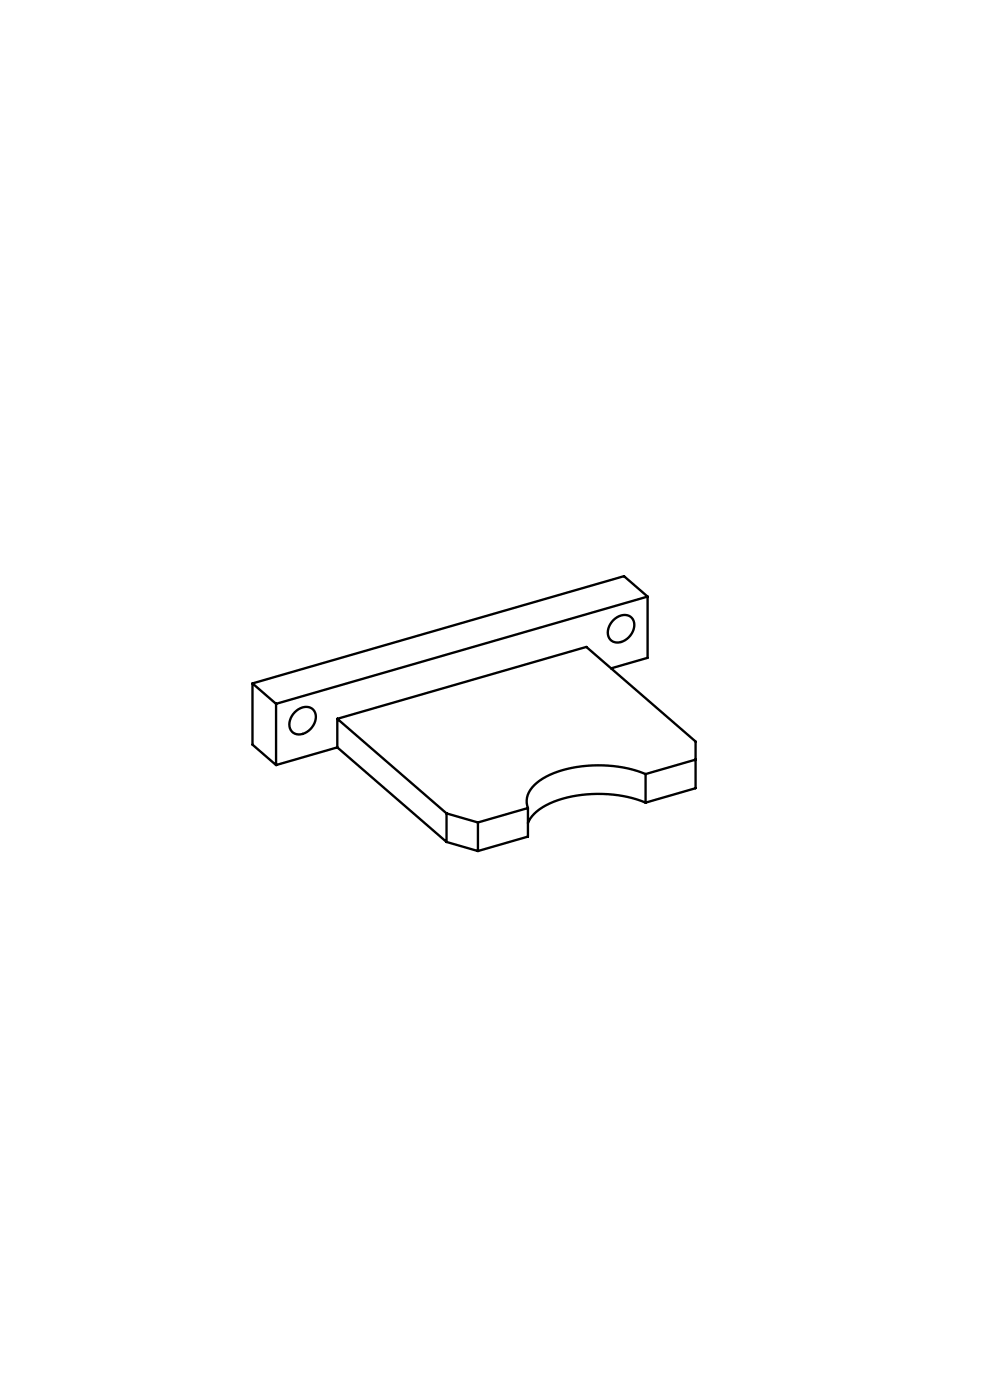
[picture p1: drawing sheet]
<svg xmlns="http://www.w3.org/2000/svg" width="210mm" height="297mm" viewBox="0 0 210 297" stroke-linecap="round" stroke-linejoin="round" font-family="sans-serif">
<g fill="none" stroke="#000" stroke-width=".5">
<path d="M130.1 131.6a2.66 2.66 0 0 1 4.1-.2 3.6 3.6 0 0 1-4.1 4.7 2.51 2.51 0 0 1-.6-3.7zM137.4 126.6l-78.8 22.7M137.4 126.6v13l-7.8 2.2M137.4 126.6l-5-4.4-78.8 22.8M53.6 145l5 4.3M53.6 145v13l5 4.3M58.6 149.3v13M62.5 151.1a2.66 2.66 0 0 1 4.2-.2 3.6 3.6 0 0 1-4.2 4.7 2.51 2.51 0 0 1-.6-3.7zM71.6 152.5l52.8-15.3 23.1 20.1v9.9l-10.6 3.1M71.6 152.5l23.1 20.1M71.6 152.5v6.1M71.6 158.6l23.1 20"/>
<path d="M71.6 158.6l-13 3.7M94.7 172.6v6M94.7 172.6l6.7 1.9M94.7 178.6l6.7 1.9M101.4 174.5v6M112 171.4l-10.6 3.1M112 171.4v6.1l-10.6 3M136.9 164.2a27.3 27.3 0 0 0-21 .5 6.7 6.7 0 0 0-4.2 5.1l.3 1.6M136.9 170.3a27.3 27.3 0 0 0-21 .5 7.8 7.8 0 0 0-3.9 3.8M136.9 164.2v6.1M147.5 161.2l-10.6 3"/>
</g>
</svg>
